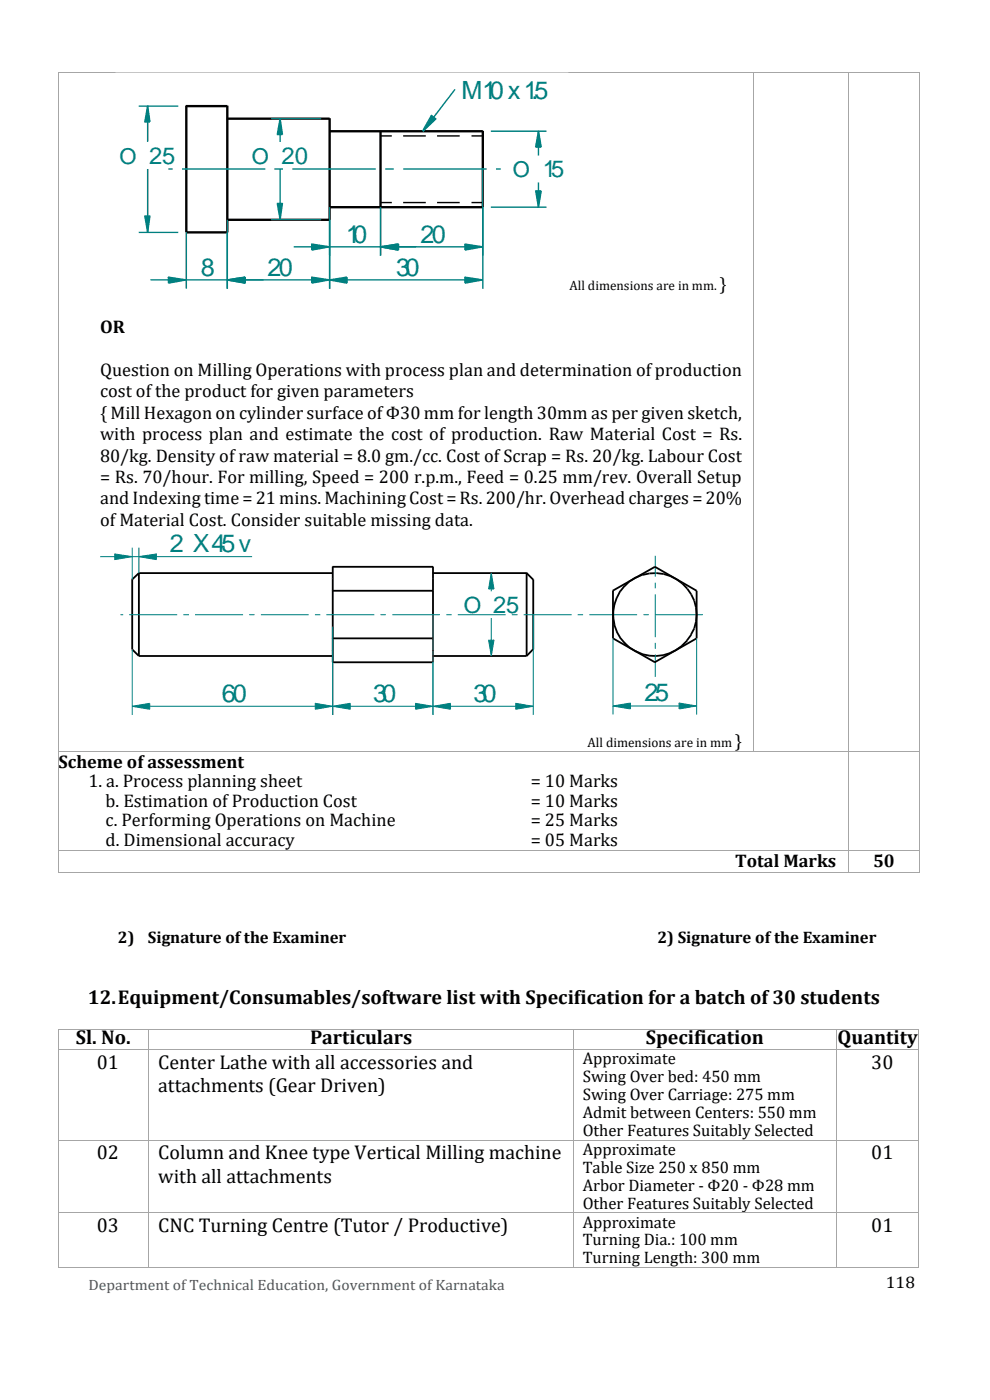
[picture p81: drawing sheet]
<svg xmlns="http://www.w3.org/2000/svg" width="210mm" height="297mm" viewBox="0 0 210 297" stroke-linecap="round" stroke-linejoin="round" font-family="sans-serif">
<defs><g id="words">
<g font-size="5.3" fill="#008080">
<text x="97.9" y="20.9">M10x1.5</text>
<text x="73.4" y="51.5">10</text>
<text x="89.2" y="51.5">20</text>
<text x="42.6" y="58.5">8</text>
<text x="56.7" y="58.5">20</text>
<text x="84" y="58.5">30</text>
<text x="36" y="117.2">2 X45v</text>
<text x="47.1" y="149">60</text>
<text x="79.1" y="149">30</text>
<text x="100.4" y="149">30</text>
<text x="136.6" y="148.8">25</text>
</g>
<text font-size="4.7" fill="#008080" x="98.3" y="130">O 25</text>
<g font-size="4.6" fill="#008080">
<text x="25.3" y="34.8">O 25</text>
<text x="53.4" y="34.8">O 20</text>
<text x="108.8" y="37.6">O 15</text>
</g>
<g font-size="4.2">
<text x="18.6" y="213.1">12.Equipment/Consumables/software list with Specification for a batch of30 students</text>
<text x="16.1" y="221.5">Sl. No.</text>
<text x="65.7" y="221.5">Particulars</text>
<text x="136.9" y="221.5">Specification</text>
<text x="177.6" y="221.5">Quantity</text>
<text x="20.5" y="226.8">01</text>
<text x="33.5" y="226.8">Center Lathe with all accessories and</text>
<text x="184.7" y="226.8">30</text>
<text x="33.5" y="231.7">attachments (Gear Driven)</text>
<text x="20.5" y="246">02</text>
<text x="33.5" y="246">Column and Knee type Vertical Milling machine</text>
<text x="184.7" y="246">01</text>
<text x="33.5" y="251">with all attachments</text>
<text x="20.5" y="261.4">03</text>
<text x="33.5" y="261.4">CNC Turning Centre (Tutor / Productive)</text>
<text x="184.7" y="261.4">01</text>
</g>
<g font-size="3.9">
<text x="152.6" y="61.5">}</text>
<text x="21.2" y="70.6">OR</text>
<text x="21.2" y="79.7">Question on Milling Operations with process plan and determination of production</text>
<text x="21.2" y="84.3">cost of the product for given parameters</text>
<text x="21.2" y="88.8">{ Mill Hexagon on cylinder surface of Φ30 mm for length 30mm as per given sketch,</text>
<text x="21.2" y="93.4">with process plan and estimate the cost of production. Raw Material Cost = Rs.</text>
<text x="21.2" y="97.9">80/kg. Density of raw material = 8.0 gm./cc. Cost of Scrap = Rs. 20/kg. Labour Cost</text>
<text x="21.2" y="102.5">= Rs. 70/hour. For milling, Speed = 200 r.p.m., Feed = 0.25 mm/rev. Overall Setup</text>
<text x="21.2" y="107">and Indexing time = 21 mins. Machining Cost = Rs. 200/hr. Overhead charges = 20%</text>
<text x="21.2" y="111.6">of Material Cost. Consider suitable missing data.</text>
<text x="155.9" y="158.6">}</text>
<text x="12.4" y="162.9">Scheme of assessment</text>
<text x="18.7" y="167.1">1. a. Process planning sheet</text>
<text x="112.6" y="167.1">= 10 Marks</text>
<text x="22.4" y="171.2">b. Estimation ofProduction Cost</text>
<text x="112.6" y="171.2">= 10 Marks</text>
<text x="22.4" y="175.3">c. Performing Operations on Machine</text>
<text x="22.4" y="179.5">d. Dimensional accuracy</text>
<text x="112.6" y="175.3">= 25 Marks</text>
<text x="112.6" y="179.5">= 05 Marks</text>
<text x="155.9" y="183.8">Total Marks</text>
<text x="185.1" y="183.8">50</text>
</g>
<g font-size="3.5">
<text x="25" y="200">2)</text>
<text x="31.3" y="200">Signature of the Examiner</text>
<text x="139.4" y="200">2) Signature of the Examiner</text>
<text x="123.6" y="225.8">Approximate</text>
<text x="123.6" y="229.6">Swing Over bed: 450 mm</text>
<text x="123.6" y="233.4">Swing Over Carriage: 275 mm</text>
<text x="123.6" y="237.2">Admit between Centers: 550 mm</text>
<text x="123.6" y="241">Other Features Suitably Selected</text>
<text x="123.6" y="245">Approximate</text>
<text x="123.6" y="248.8">Table Size 250 x 850 mm</text>
<text x="123.6" y="252.6">Arbor Diameter - Φ20 - Φ28 mm</text>
<text x="123.6" y="256.5">Other Features Suitably Selected</text>
<text x="123.6" y="260.4">Approximate</text>
<text x="123.6" y="264.2">Turning Dia.: 100 mm</text>
<text x="123.6" y="268.1">Turning Length: 300 mm</text>
<text x="187.9" y="273.3">118</text>
</g>
<text font-size="3.2" fill="#44526a" x="18.8" y="273.8">Department of Technical Education, Government of Karnataka</text>
<g font-size="2.8">
<text x="120.8" y="61.5">All dimensions are in mm.</text>
<text x="124.6" y="158.6">All dimensions are in mm</text>
</g>
</g></defs>
<g fill="#a6a6a6">
<path d="M12.2 15.2h.2v.2h-.2z" fill-rule="evenodd"/>
<path d="M12.2 15.2h.2v.2h-.2z" fill-rule="evenodd"/>
</g>
<path d="M12.4 15.3h147.4" fill="none" stroke="#a6a6a6" stroke-width=".21"/>
<path d="M159.8 15.2h.1v.2h-.1z" fill-rule="evenodd" fill="#a6a6a6"/>
<path d="M159.9 15.3h19.9" fill="none" stroke="#a6a6a6" stroke-width=".21"/>
<path d="M179.8 15.2h.2v.2h-.2z" fill-rule="evenodd" fill="#a6a6a6"/>
<path d="M180 15.3h14.8" fill="none" stroke="#a6a6a6" stroke-width=".21"/>
<g fill="#a6a6a6">
<path d="M194.8 15.2h.2v.2h-.2z" fill-rule="evenodd"/>
<path d="M194.8 15.2h.2v.2h-.2z" fill-rule="evenodd"/>
</g>
<path d="M12.3 15.4v144M159.8 15.4v144M179.9 15.4v144M194.9 15.4v144" fill="none" stroke="#a6a6a6" stroke-width=".21"/>
<path d="M12.2 159.4h.2v.2h-.2z" fill-rule="evenodd" fill="#a6a6a6"/>
<path d="M12.4 159.5h147.4" fill="none" stroke="#a6a6a6" stroke-width=".21"/>
<path d="M159.8 159.4h.1v.2h-.1z" fill-rule="evenodd" fill="#a6a6a6"/>
<path d="M159.9 159.5h19.9" fill="none" stroke="#a6a6a6" stroke-width=".21"/>
<path d="M179.8 159.4h.2v.2h-.2z" fill-rule="evenodd" fill="#a6a6a6"/>
<path d="M180 159.5h14.8" fill="none" stroke="#a6a6a6" stroke-width=".21"/>
<path d="M194.8 159.4h.2v.2h-.2z" fill-rule="evenodd" fill="#a6a6a6"/>
<path d="M12.3 159.6v20.7M179.9 159.6v20.7M194.9 159.6v20.7" fill="none" stroke="#a6a6a6" stroke-width=".21"/>
<path d="M12.2 180.3h.2v.2h-.2z" fill-rule="evenodd" fill="#a6a6a6"/>
<path d="M12.4 180.4h167.4" fill="none" stroke="#a6a6a6" stroke-width=".21"/>
<path d="M179.8 180.3h.2v.2h-.2z" fill-rule="evenodd" fill="#a6a6a6"/>
<path d="M180 180.4h14.8" fill="none" stroke="#a6a6a6" stroke-width=".21"/>
<path d="M194.8 180.3h.2v.2h-.2z" fill-rule="evenodd" fill="#a6a6a6"/>
<path d="M12.3 180.5v4.5" fill="none" stroke="#a6a6a6" stroke-width=".21"/>
<g fill="#a6a6a6">
<path d="M12.2 185h.2v.2h-.2z" fill-rule="evenodd"/>
<path d="M12.2 185h.2v.2h-.2z" fill-rule="evenodd"/>
</g>
<path d="M12.4 185.1h167.4M179.9 180.5v4.5" fill="none" stroke="#a6a6a6" stroke-width=".21"/>
<path d="M179.8 185h.2v.2h-.2z" fill-rule="evenodd" fill="#a6a6a6"/>
<path d="M180 185.1h14.8M194.9 180.5v4.5" fill="none" stroke="#a6a6a6" stroke-width=".21"/>
<g fill="#a6a6a6">
<path d="M194.8 185h.2v.2h-.2z" fill-rule="evenodd"/>
<path d="M194.8 185h.2v.2h-.2z" fill-rule="evenodd"/>
<path d="M12.2 218.3h.2v.1h-.2z" fill-rule="evenodd"/>
<path d="M12.2 218.3h.2v.1h-.2z" fill-rule="evenodd"/>
</g>
<path d="M12.4 218.3h19" fill="none" stroke="#a6a6a6" stroke-width=".21"/>
<path d="M31.4 218.3h.2v.1h-.2z" fill-rule="evenodd" fill="#a6a6a6"/>
<path d="M31.6 218.3h89.9" fill="none" stroke="#a6a6a6" stroke-width=".21"/>
<path d="M121.5 218.3h.2v.1h-.2z" fill-rule="evenodd" fill="#a6a6a6"/>
<path d="M121.7 218.3h55.6" fill="none" stroke="#a6a6a6" stroke-width=".21"/>
<path d="M177.3 218.3h.1v.1h-.1z" fill-rule="evenodd" fill="#a6a6a6"/>
<path d="M177.4 218.3h17.4" fill="none" stroke="#a6a6a6" stroke-width=".21"/>
<g fill="#a6a6a6">
<path d="M194.8 218.3h.1v.1h-.1z" fill-rule="evenodd"/>
<path d="M194.8 218.3h.1v.1h-.1z" fill-rule="evenodd"/>
</g>
<path d="M12.3 218.4v4.2M31.5 218.4v4.2M121.6 218.4v4.2M177.3 218.4v4.2M194.8 218.4v4.2" fill="none" stroke="#a6a6a6" stroke-width=".21"/>
<path d="M12.2 222.6h.2v.1h-.2z" fill-rule="evenodd" fill="#a6a6a6"/>
<path d="M12.4 222.6h19" fill="none" stroke="#a6a6a6" stroke-width=".21"/>
<path d="M31.4 222.6h.2v.1h-.2z" fill-rule="evenodd" fill="#a6a6a6"/>
<path d="M31.6 222.6h89.9" fill="none" stroke="#a6a6a6" stroke-width=".21"/>
<path d="M121.5 222.6h.2v.1h-.2z" fill-rule="evenodd" fill="#a6a6a6"/>
<path d="M121.7 222.6h55.6" fill="none" stroke="#a6a6a6" stroke-width=".21"/>
<path d="M177.3 222.6h.1v.1h-.1z" fill-rule="evenodd" fill="#a6a6a6"/>
<path d="M177.4 222.6h17.4" fill="none" stroke="#a6a6a6" stroke-width=".21"/>
<path d="M194.8 222.6h.1v.1h-.1z" fill-rule="evenodd" fill="#a6a6a6"/>
<path d="M12.3 222.7v19.1M31.5 222.7v19.1M121.6 222.7v19.1M177.3 222.7v19.1M194.8 222.7v19.1" fill="none" stroke="#a6a6a6" stroke-width=".21"/>
<path d="M12.2 241.8h.2v.2h-.2z" fill-rule="evenodd" fill="#a6a6a6"/>
<path d="M12.4 241.9h19" fill="none" stroke="#a6a6a6" stroke-width=".21"/>
<path d="M31.4 241.8h.2v.2h-.2z" fill-rule="evenodd" fill="#a6a6a6"/>
<path d="M31.6 241.9h89.9" fill="none" stroke="#a6a6a6" stroke-width=".21"/>
<path d="M121.5 241.8h.2v.2h-.2z" fill-rule="evenodd" fill="#a6a6a6"/>
<path d="M121.7 241.9h55.6" fill="none" stroke="#a6a6a6" stroke-width=".21"/>
<path d="M177.3 241.8h.1v.2h-.1z" fill-rule="evenodd" fill="#a6a6a6"/>
<path d="M177.4 241.9h17.4" fill="none" stroke="#a6a6a6" stroke-width=".21"/>
<path d="M194.8 241.8h.1v.2h-.1z" fill-rule="evenodd" fill="#a6a6a6"/>
<path d="M12.3 242v15.2M31.5 242v15.2M121.6 242v15.2M177.3 242v15.2M194.8 242v15.2" fill="none" stroke="#a6a6a6" stroke-width=".21"/>
<path d="M12.2 257.2h.2v.2h-.2z" fill-rule="evenodd" fill="#a6a6a6"/>
<path d="M12.4 257.3h19" fill="none" stroke="#a6a6a6" stroke-width=".21"/>
<path d="M31.4 257.2h.2v.2h-.2z" fill-rule="evenodd" fill="#a6a6a6"/>
<path d="M31.6 257.3h89.9" fill="none" stroke="#a6a6a6" stroke-width=".21"/>
<path d="M121.5 257.2h.2v.2h-.2z" fill-rule="evenodd" fill="#a6a6a6"/>
<path d="M121.7 257.3h55.6" fill="none" stroke="#a6a6a6" stroke-width=".21"/>
<path d="M177.3 257.2h.1v.2h-.1z" fill-rule="evenodd" fill="#a6a6a6"/>
<path d="M177.4 257.3h17.4" fill="none" stroke="#a6a6a6" stroke-width=".21"/>
<path d="M194.8 257.2h.1v.2h-.1z" fill-rule="evenodd" fill="#a6a6a6"/>
<path d="M12.3 257.4v11.4" fill="none" stroke="#a6a6a6" stroke-width=".21"/>
<g fill="#a6a6a6">
<path d="M12.2 268.8h.2v.2h-.2z" fill-rule="evenodd"/>
<path d="M12.2 268.8h.2v.2h-.2z" fill-rule="evenodd"/>
</g>
<path d="M31.5 257.4v11.4M12.4 268.9h19" fill="none" stroke="#a6a6a6" stroke-width=".21"/>
<path d="M31.4 268.8h.2v.2h-.2z" fill-rule="evenodd" fill="#a6a6a6"/>
<path d="M121.6 257.4v11.4M31.6 268.9h89.9" fill="none" stroke="#a6a6a6" stroke-width=".21"/>
<path d="M121.5 268.8h.2v.2h-.2z" fill-rule="evenodd" fill="#a6a6a6"/>
<path d="M177.3 257.4v11.4M121.7 268.9h55.6" fill="none" stroke="#a6a6a6" stroke-width=".21"/>
<path d="M177.3 268.8h.1v.2h-.1z" fill-rule="evenodd" fill="#a6a6a6"/>
<path d="M194.8 257.4v11.4M177.4 268.9h17.4" fill="none" stroke="#a6a6a6" stroke-width=".21"/>
<g fill="#a6a6a6">
<path d="M194.8 268.8h.1v.2h-.1z" fill-rule="evenodd"/>
<path d="M194.8 268.8h.1v.2h-.1z" fill-rule="evenodd"/>
</g>
<path d="M24.4 15.4h96.1v46.1h-96.1z" fill-rule="evenodd" fill="#fff" stroke="#fff" stroke-width=".21"/>
<path d="M39.4 22.5h8.8M39.5 22.4v26.9h8.7v-26.9M48.1 25.2h21.8M69.8 27.8h32.6M69.9 25.1v21.5h-21.7M80.7 27.8v16.2M102.4 27.8v16.2h-32.5" fill="none" stroke="#000" stroke-width=".5"/>
<path d="M80.6 28.8h2.5M85.5 28.8h4.8M92.7 28.8h4.8M100 28.8h2.4M80.6 43h2.5M85.5 43h4.8M92.7 43h4.8M100 43h2.4" fill="none" stroke="#000" stroke-width=".3"/>
<path d="M30.6 45.8h1.2M31.8 45.7l-.5 3.6-.6-3.5" fill="none" stroke="#008080" stroke-width=".3"/>
<path d="M30.7 45.8h1.1l-.5 3.5z" fill="#008080"/>
<path d="M31.3 22.4l-.6 3.5M31.3 22.5l.5 3.4h-1.2" fill="none" stroke="#008080" stroke-width=".3"/>
<path d="M31.3 22.5l.5 3.4h-1.1z" fill="#008080"/>
<path d="M29.4 22.5h8.4M31.3 22.4v7.7M31.3 35.9v13.4M29.4 49.3h8.4M35.6 58.8l3.9 .6-3.8 .7v-1.3" fill="none" stroke="#008080" stroke-width=".3"/>
<path d="M35.7 58.8l3.8 .6-3.8 .7z" fill="#008080"/>
<path d="M48.1 59.4l3.9 .7v-1.3l-3.8 .6" fill="none" stroke="#008080" stroke-width=".3"/>
<path d="M48.2 59.4l3.8-.6v1.3z" fill="#008080"/>
<path d="M31.9 59.4h23.9M39.5 49.3v12M48.1 59.4l3.9 .7v-1.3l-3.8 .6M48.2 49.3v12" fill="none" stroke="#008080" stroke-width=".3"/>
<path d="M48.2 59.4l3.8-.6v1.3z" fill="#008080"/>
<path d="M66 58.8l3.9 .6-3.8 .7v-1.3" fill="none" stroke="#008080" stroke-width=".3"/>
<path d="M66.1 58.8l3.8 .6-3.8 .7z" fill="#008080"/>
<path d="M48.2 46.6v14.7M48.2 59.4h21.7l3.7-.6v1.3l-3.8-.7M69.9 46.6v14.7" fill="none" stroke="#008080" stroke-width=".3"/>
<path d="M69.9 59.4l3.7-.6v1.3z" fill="#008080"/>
<path d="M98.5 58.8l3.9 .6-3.8 .7v-1.3" fill="none" stroke="#008080" stroke-width=".3"/>
<path d="M98.6 58.8l3.8 .6-3.8 .7z" fill="#008080"/>
<path d="M102.4 35.9v25.4M66 51.8l3.9 .6-3.8 .7v-1.3M69.9 46.6v14.7M69.9 59.4h32.5" fill="none" stroke="#008080" stroke-width=".3"/>
<path d="M66.1 51.8l3.8 .6-3.8 .7z" fill="#008080"/>
<path d="M80.6 52.4l3.9 .7v-1.3l-3.8 .6" fill="none" stroke="#008080" stroke-width=".3"/>
<path d="M80.7 52.4l3.8-.6v1.3z" fill="#008080"/>
<path d="M62.3 52.4h26M69.9 44v10.2M80.6 52.4l3.9 .7v-1.3l-3.8 .6M80.7 44v10.2" fill="none" stroke="#008080" stroke-width=".3"/>
<path d="M80.7 52.4l3.8-.6v1.3z" fill="#008080"/>
<path d="M98.5 51.8l3.9 .6-3.8 .7v-1.3" fill="none" stroke="#008080" stroke-width=".3"/>
<path d="M98.6 51.8l3.8 .6-3.8 .7z" fill="#008080"/>
<path d="M80.7 44v10.2M80.7 52.4h21.7M102.4 44v10.2M113.6 40.4l.6 3.6 .6-3.5h-1.2" fill="none" stroke="#008080" stroke-width=".3"/>
<path d="M113.6 40.5h1.2l-.6 3.5z" fill="#008080"/>
<path d="M114.2 27.8l.6 3.4h-1.2l.6-3.4" fill="none" stroke="#008080" stroke-width=".3"/>
<path d="M114.2 27.8l.6 3.4h-1.2z" fill="#008080"/>
<path d="M104.1 27.8h11.8M114.2 27.8v5.2M114.2 38.7v5.3M58.7 43.2h1.2M59.9 43.1l-.5 3.5-.6-3.4M104.1 44h11.8" fill="none" stroke="#008080" stroke-width=".3"/>
<path d="M58.8 43.2h1.1l-.5 3.4z" fill="#008080"/>
<path d="M59.4 25.1l-.6 3.4M59.4 25.2l.5 3.3h-1.2" fill="none" stroke="#008080" stroke-width=".3"/>
<path d="M59.4 25.2l.5 3.3h-1.1z" fill="#008080"/>
<path d="M96.5 19l-6.8 8.8M35.7 35.9h.9M38.6 35.9h17.7M57.5 25.2h10.6M58.2 35.9h1.8M59.4 25.1v5M59.4 35.9v10.7M62 35.9h17.7M81.7 35.9h1.8M85.5 35.9h17.7M105.2 35.9h1M57.5 46.6h10.6" fill="none" stroke="#008080" stroke-width=".3"/>
<path d="M91.5 24.5l1 .8-2.8 2.5z" fill="#008080"/>
<path d="M91.4 24.4l1.1 .9M91.5 24.5l-1.9 3.3M92.5 25.2l-2.8 2.6" fill="none" stroke="#008080" stroke-width=".3"/>
<path d="M21.2 112.5h128.4v42h-128.4z" fill-rule="evenodd" fill="#fff" stroke="#fff" stroke-width=".21"/>
<g fill="none" stroke="#000" stroke-width=".39">
<path d="M28 123l1.4-1.4v17.6M28 122.9v14.9l1.4 1.4M29.4 121.6h41.2M29.4 139.2h41.2M70.5 120.3h21.3M70.5 125.3h21.3M70.5 135.4h21.3M70.6 120.2v20.3M91.7 121.6h20M91.8 120.2v20.3h-21.3M91.8 139.2h19.9M111.6 121.5l1.5 1.5"/>
<path d="M111.7 121.5v17.7M113.1 122.9v14.9M113.1 137.7l-1.4 1.5M129.9 125.3l9-5 8.8 5v10.1l-8.9 5.1M130 125.3v10.1l8.9 5.1M130 129.6v1.5M130 131.1l.3 1.5M130.2 132.5l.6 1.5M130.3 128.1l-.3 1.6M130.7 134l.8 1.3M130.8 126.7l-.5 1.5M131.4 135.2l1.1 1.3"/>
<path d="M131.5 125.4l-.7 1.4M132.4 136.4l1.2 1.1M132.5 124.3l-1 1.2M133.5 137.4l1.3 .8M133.6 123.2l-1.1 1.1M134.8 138.2l1.4 .6M134.8 122.5l-1.2 .8M136.2 138.8l1.5 .3M136.2 121.9l-1.4 .6M136.2 122a8.8 8.8 0 0 1 9.5 2.8 8.8 8.8 0 0 1 .8 9.9M137.7 139.1l1.5 .1M140.7 139l-1.6 .2"/>
<path d="M142.1 138.5l-1.4 .5M143.5 137.9l-1.4 .6M144.7 137l-1.3 .9M145.7 135.9l-1.1 1.1M146.6 134.7l-.9 1.2"/>
</g>
<g fill="none" stroke="#008080" stroke-width=".21">
<path d="M138.9 117.9v4.5M25.5 130.4h.6M27.4 130.4h10.2M38.9 130.4h1.2M41.4 130.4h10.1M52.8 130.4h1.2M55.3 130.4h10.1M66.8 130.4h1.1M69.2 130.4h10.2M80.7 130.4h1.1M83.2 130.4h10.1M94.6 130.4h1.2"/>
<path d="M97.1 130.4h10.1M108.5 130.4h1.2M111 130.4h10.2M122.5 130.4h1.1M125 130.4h10.1M136.4 130.4h1.2M138.9 130.4h10.1M138.9 123.6v1.2M138.9 126.1v9.1M138.9 136.4v1.3M138.9 138.9v4.7M129.9 149.8l3.8 .6v-1.3l-3.7 .7"/>
</g>
<path d="M130 149.8l3.7-.7v1.3z" fill="#008080"/>
<path d="M143.9 149.1l3.8 .7-3.7 .6v-1.3" fill="none" stroke="#008080" stroke-width=".21"/>
<path d="M144 149.1l3.7 .7-3.7 .6z" fill="#008080"/>
<path d="M130 135.4v16.2M147.7 135.4v16.2M28 149.8l3.7 .7v-1.3l-3.7 .6M130 149.8h17.7" fill="none" stroke="#008080" stroke-width=".21"/>
<path d="M28 149.8l3.7-.6v1.3z" fill="#008080"/>
<path d="M66.8 149.2l3.8 .6-3.8 .7v-1.3" fill="none" stroke="#008080" stroke-width=".21"/>
<path d="M66.8 149.2l3.8 .6-3.8 .7z" fill="#008080"/>
<path d="M28 137.8v13.9M70.6 132.9v18.8M28 149.8h42.6M88 149.2l3.8 .6-3.7 .7v-1.3" fill="none" stroke="#008080" stroke-width=".21"/>
<path d="M88.1 149.2l3.7 .6-3.7 .7z" fill="#008080"/>
<path d="M70.5 149.8l3.8 .7v-1.3l-3.7 .6" fill="none" stroke="#008080" stroke-width=".21"/>
<path d="M70.6 149.8l3.7-.6v1.3z" fill="#008080"/>
<path d="M70.5 149.8h21.3l3.7-.6v1.3l-3.8-.7M70.6 140.5v11.2M91.8 140.5v11.2" fill="none" stroke="#008080" stroke-width=".21"/>
<path d="M91.8 149.8l3.7-.6v1.3z" fill="#008080"/>
<path d="M109.3 149.2l3.8 .6-3.7 .7v-1.3" fill="none" stroke="#008080" stroke-width=".21"/>
<path d="M109.4 149.2l3.7 .6-3.7 .7z" fill="#008080"/>
<path d="M91.8 130.4v21.3M104.2 121.5l-.6 3.5M104.2 121.6l.5 3.4h-1.2M113.1 130.4v21.3M91.8 149.8h21.3" fill="none" stroke="#008080" stroke-width=".21"/>
<path d="M104.2 121.6l.5 3.4h-1.1z" fill="#008080"/>
<path d="M103.5 135.8h1.2M104.7 135.8l-.5 3.4-.6-3.4" fill="none" stroke="#008080" stroke-width=".21"/>
<path d="M103.6 135.8h1.1l-.5 3.4z" fill="#008080"/>
<path d="M24.3 117.5v1.2M24.3 117.5l3.7 .6-3.7 .6M104.2 121.6v3.9M104.2 131.1v8.1" fill="none" stroke="#008080" stroke-width=".21"/>
<path d="M24.3 117.5l3.7 .6-3.7 .6z" fill="#008080"/>
<path d="M33.2 117.5v1.2l-3.8-.6M33.2 117.5l-3.8 .6" fill="none" stroke="#008080" stroke-width=".21"/>
<path d="M29.4 118.1l3.8-.6v1.2z" fill="#008080"/>
<path d="M21.2 118.1h32.3M28 116.2v6.8M29.4 116.2v5.4" fill="none" stroke="#008080" stroke-width=".21"/>
<use href="#words"/>
</svg>
